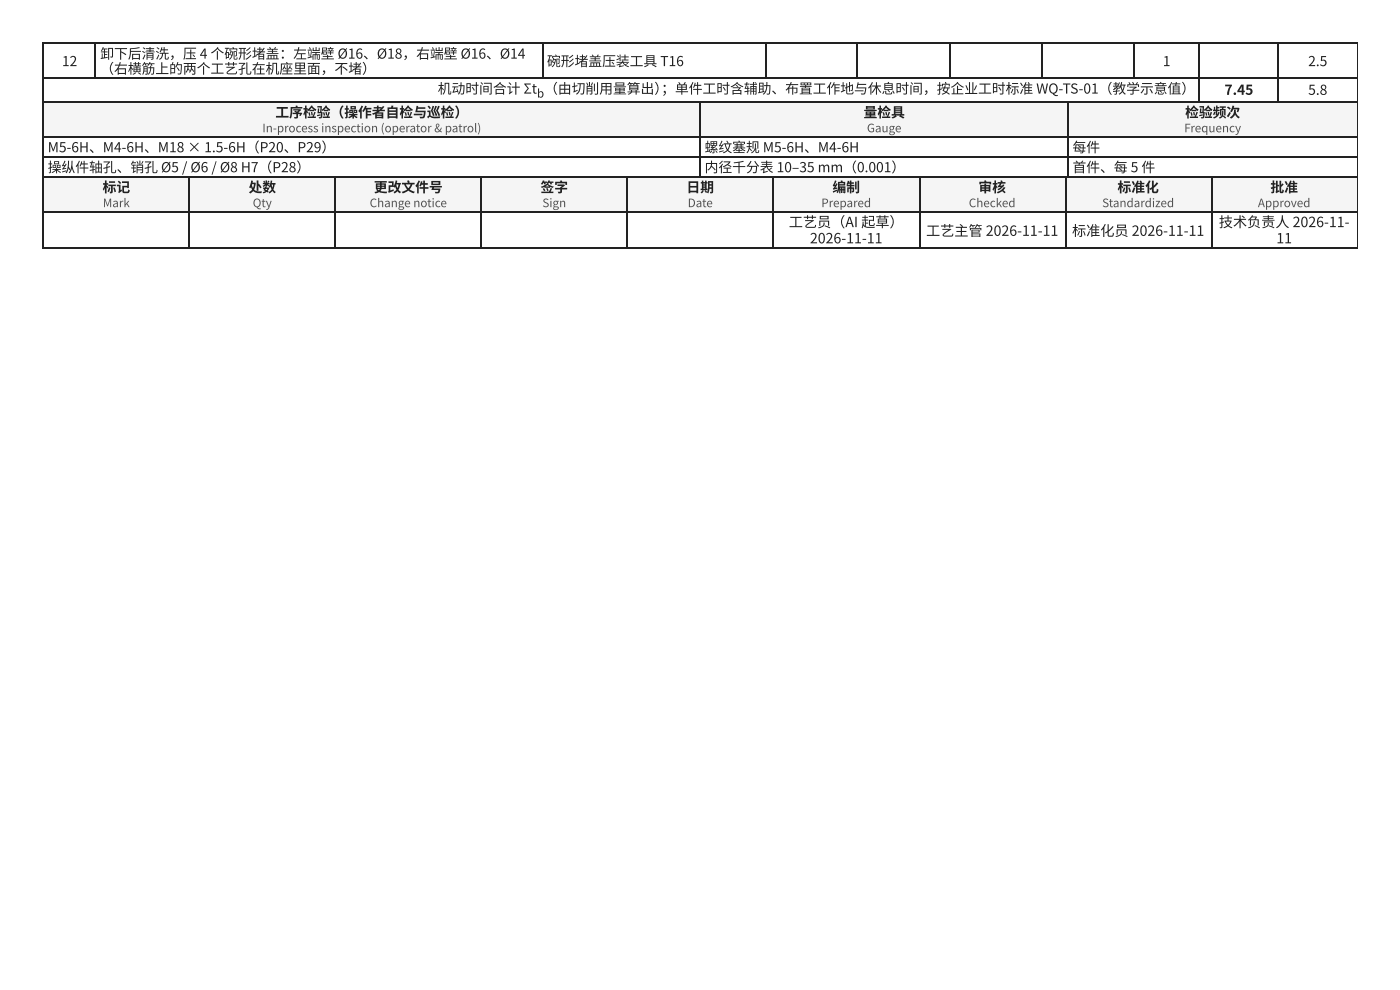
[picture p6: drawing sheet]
<svg xmlns="http://www.w3.org/2000/svg" width="297mm" height="210mm" viewBox="0 0 297 210" stroke-linecap="round" stroke-linejoin="round" font-family="sans-serif">
<defs><g id="words">
<g font-size="3" fill="#1d2327">
<text x="167.3" y="48.2">工艺员（AI 起草）</text>
<text x="171.8" y="51.6">2026-11-11</text>
<text x="196.5" y="50">工艺主管 2026-11-11</text>
<text x="227.4" y="50">标准化员 2026-11-11</text>
<text x="258.6" y="48.2">技术负责人 2026-11-</text>
<text x="270.8" y="51.6">11</text>
</g>
<g font-size="2.9" fill="#1d2327">
<text x="13.1" y="14">12</text>
<text x="21.3" y="12.4">卸下后清洗，压 4 个碗形堵盖：左端壁 Ø16、Ø18，右端壁 Ø16、Ø14</text>
<text x="21.3" y="15.6">（右横筋上的两个工艺孔在机座里面，不堵）</text>
<text x="116" y="14">碗形堵盖压装工具 T16</text>
<text x="246.7" y="14">1</text>
<text x="277.5" y="14">2.5</text>
<text x="92.9" y="19.8">机动时间合计 Σt （由切削用量算出）</text>
<text x="140.3" y="19.8">；单件工时含辅助、布置工作地与休息时间，按企业工时标准 WQ-TS-01（教学示意值）</text>
<text x="259.8" y="20.1">7.45</text>
<text x="277.5" y="20.1">5.8</text>
<text x="58.4" y="24.9">工序检验（操作者自 检与巡检）</text>
<text x="183.2" y="24.9">量检具</text>
<text x="251.4" y="24.9">检验频次</text>
<text x="10.1" y="32.3">M5-6H、M4-6H、M18 × 1.5-6H（P20、P29）</text>
<text x="149.5" y="32.3">螺纹塞规 M5-6H、M4-6H</text>
<text x="227.5" y="32.3">每件</text>
<text x="10.1" y="36.5">操纵件轴孔、销孔 Ø5 / Ø6 / Ø8 H7（P28）</text>
<text x="21.8" y="40.7">标记</text>
<text x="52.7" y="40.7">处数</text>
<text x="79.3" y="40.7">更改文件号</text>
<text x="114.7" y="40.7">签字</text>
<text x="145.6" y="40.7">日 期</text>
<text x="149.5" y="36.5">内径千分表 10–35 mm（0.001）</text>
<text x="176.6" y="40.7">编制</text>
<text x="207.6" y="40.7">审核</text>
<text x="227.5" y="36.5">首件、每 5 件</text>
<text x="237.1" y="40.7">标准化</text>
<text x="269.5" y="40.7">批准</text>
</g>
<g font-size="2.5" fill="#4a5560">
<text x="55.7" y="28">In-process inspection (operator &amp; patrol)</text>
<text x="183.9" y="28">Gauge</text>
<text x="251.2" y="28">Frequency</text>
<text x="21.8" y="43.9">Mark</text>
<text x="53.6" y="43.9">Qty</text>
<text x="78.4" y="43.9">Change notice</text>
<text x="115.1" y="43.9">Sign</text>
<text x="145.9" y="43.9">Date</text>
<text x="174.2" y="43.9">Prepared</text>
<text x="205.5" y="43.9">Checked</text>
<text x="233.8" y="43.9">Standardized</text>
<text x="266.9" y="43.9">Approved</text>
</g>
<text font-size="2.4" fill="#1d2327" x="113.9" y="20.7">b</text>
</g></defs>
<g fill="none" stroke="#1d2327" stroke-width=".26">
<path d="M9 9.1h279M9 16.5h279M9.1 9v12.7M20.2 9v7.7M115.2 9v7.7M162.6 9v7.7M181.9 9v7.7M201.5 9v7.7M221.1 9v7.7M240.6 9v7.7M254.4 9v12.7M271.1 9v12.7"/>
<path d="M9 21.6h279"/>
</g>
<path d="M288 9v12.7" fill="none" stroke="#1d2327" stroke-width=".21"/>
<g fill="#f3f5f6">
<path d="M9.3 21.4h139.1v7.7h-139.1z"/>
<path d="M148.4 21.4h78.1v7.7h-78.1z"/>
<path d="M226.5 21.4h61.4v7.7h-61.4z"/>
</g>
<path d="M9 21.6h279M9 29h279M9 33.2h279M9 37.4h279M9.1 21.4v16.2M148.6 21.4v16.2M226.6 21.4v16.2" fill="none" stroke="#1d2327" stroke-width=".26"/>
<path d="M288 21.4v16.2" fill="none" stroke="#1d2327" stroke-width=".21"/>
<g fill="#f3f5f6">
<path d="M9.3 37.3h30.9v7.7h-30.9z"/>
<path d="M40.2 37.3h31v7.7h-31z"/>
<path d="M71.2 37.3h30.9v7.7h-30.9z"/>
<path d="M102.1 37.3h31v7.7h-31z"/>
<path d="M133.1 37.3h30.9v7.7h-30.9z"/>
<path d="M164 37.3h31v7.7h-31z"/>
<path d="M195 37.3h31v7.7h-31z"/>
<path d="M226 37.3h30.9v7.7h-30.9z"/>
<path d="M256.9 37.3h31v7.7h-31z"/>
</g>
<path d="M9 37.4h279M9.1 37.3v15.4M40.1 37.3v15.4M71 37.3v15.4M102 37.3v15.4M133 37.3v15.4M163.9 37.3v15.4M195.1 37.3v15.4M226.1 37.3v15.4M257 37.3v15.4M9 44.8h279M9 52.5h279" fill="none" stroke="#1d2327" stroke-width=".26"/>
<path d="M288 37.3v15.4" fill="none" stroke="#1d2327" stroke-width=".21"/>
<use href="#words"/>
</svg>
